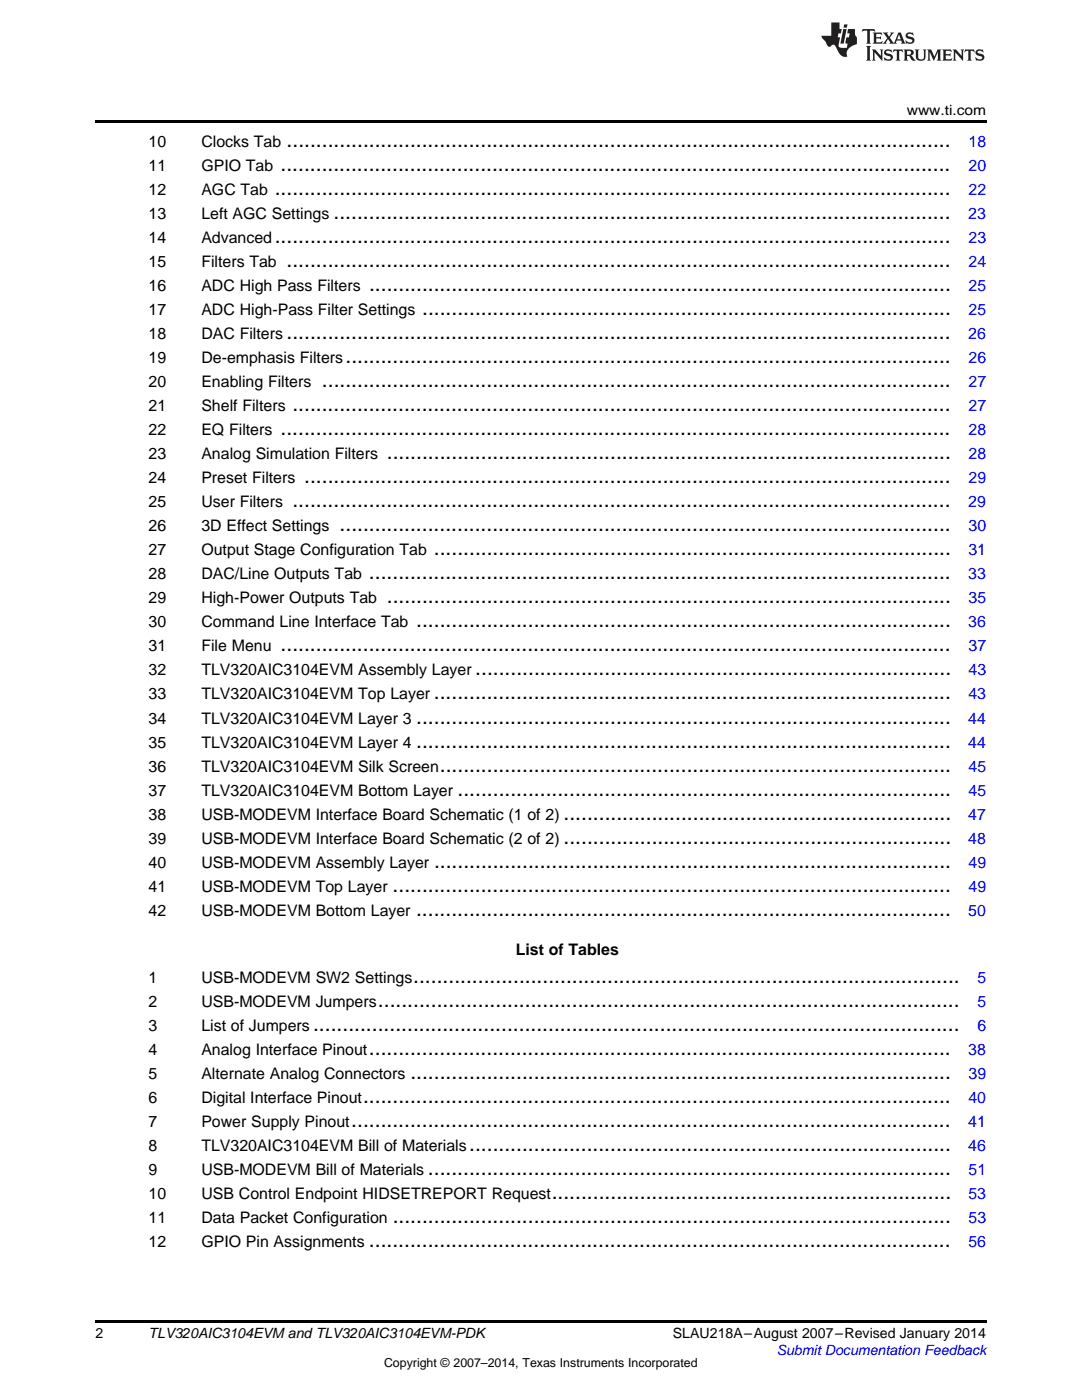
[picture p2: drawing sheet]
<svg xmlns="http://www.w3.org/2000/svg" width="216mm" height="279mm" viewBox="0 0 216 279" stroke-linecap="round" stroke-linejoin="round" font-family="sans-serif">
<defs><g id="words">
<g font-size="4.2">
<text x="57.2" y="29.2">.................................................................................................................</text>
<text x="56" y="34">..................................................................................................................</text>
<text x="54.8" y="38.8">...................................................................................................................</text>
<text x="66.6" y="43.6">.........................................................................................................</text>
<text x="54.8" y="48.4">...................................................................................................................</text>
<text x="57.2" y="53.2">.................................................................................................................</text>
<text x="73.7" y="58">...................................................................................................</text>
<text x="84.2" y="62.8">..........................................................................................</text>
<text x="57.2" y="67.6">.................................................................................................................</text>
<text x="64.2" y="77.2">...........................................................................................................</text>
<text x="68.9" y="72.4">.......................................................................................................</text>
<text x="58.3" y="82">................................................................................................................</text>
<text x="56" y="86.8">..................................................................................................................</text>
<text x="77.2" y="91.6">................................................................................................</text>
<text x="58.3" y="101.2">................................................................................................................</text>
<text x="60.7" y="96.4">..............................................................................................................</text>
<text x="67.8" y="106">........................................................................................................</text>
<text x="86.6" y="110.8">........................................................................................</text>
<text x="73.6" y="115.6">...................................................................................................</text>
<text x="77.2" y="120.4">................................................................................................</text>
<text x="83.1" y="125.2">...........................................................................................</text>
<text x="56" y="130">..................................................................................................................</text>
<text x="94.8" y="134.8">.................................................................................</text>
<text x="86.6" y="139.6">........................................................................................</text>
<text x="83" y="144.4">...........................................................................................</text>
<text x="83" y="149.2">...........................................................................................</text>
<text x="87.8" y="154">.......................................................................................</text>
<text x="91.3" y="158.8">....................................................................................</text>
<text x="112.4" y="163.6">..................................................................</text>
<text x="86.6" y="173.2">........................................................................................</text>
<text x="112.4" y="168.4">..................................................................</text>
<text x="78.3" y="178">...............................................................................................</text>
<text x="83" y="182.8">...........................................................................................</text>
<text x="82.5" y="196.2">.............................................................................................</text>
<text x="75.4" y="201">...................................................................................................</text>
<text x="62.5" y="205.8">..............................................................................................................</text>
<text x="73.6" y="210.6">...................................................................................................</text>
<text x="81.9" y="215.4">............................................................................................</text>
<text x="72.5" y="220.2">....................................................................................................</text>
<text x="70.1" y="225">......................................................................................................</text>
<text x="93.6" y="229.8">..................................................................................</text>
<text x="85.4" y="234.6">.........................................................................................</text>
<text x="110.1" y="239.4">....................................................................</text>
<text x="78.4" y="244.2">...............................................................................................</text>
<text x="73.6" y="249">...................................................................................................</text>
</g>
<g font-size="3.2">
<text x="29.6" y="29.2">10</text>
<text x="40.2" y="29.2">Clocks Tab</text>
<text x="29.6" y="34">11</text>
<text x="40.2" y="34">GPIO Tab</text>
<text x="29.6" y="38.8">12</text>
<text x="40.2" y="38.8">AGC Tab</text>
<text x="29.6" y="43.6">13</text>
<text x="40.2" y="43.6">Left AGC Settings</text>
<text x="29.6" y="48.4">14</text>
<text x="29.6" y="53.2">15</text>
<text x="40.2" y="48.4">Advanced</text>
<text x="40.2" y="53.2">Filters Tab</text>
<text x="29.6" y="58">16</text>
<text x="40.2" y="58">ADC High Pass Filters</text>
<text x="29.6" y="62.8">17</text>
<text x="40.2" y="62.8">ADC High-Pass Filter Settings</text>
<text x="29.6" y="67.6">18</text>
<text x="40.2" y="67.6">DAC Filters</text>
<text x="29.6" y="72.4">19</text>
<text x="29.6" y="77.2">20</text>
<text x="40.2" y="72.4">De-emphasis Filters</text>
<text x="40.2" y="77.2">Enabling Filters</text>
<text x="29.6" y="82">21</text>
<text x="40.2" y="82">Shelf Filters</text>
<text x="29.6" y="86.8">22</text>
<text x="40.2" y="86.8">EQ Filters</text>
<text x="29.6" y="91.6">23</text>
<text x="40.2" y="91.6">Analog Simulation Filters</text>
<text x="29.6" y="96.4">24</text>
<text x="29.6" y="101.2">25</text>
<text x="40.2" y="96.4">Preset Filters</text>
<text x="40.2" y="101.2">User Filters</text>
<text x="29.6" y="106">26</text>
<text x="40.2" y="106">3D Effect Settings</text>
<text x="29.6" y="110.8">27</text>
<text x="40.2" y="110.8">Output Stage Configuration Tab</text>
<text x="29.6" y="115.6">28</text>
<text x="40.2" y="115.6">DAC/Line Outputs Tab</text>
<text x="29.6" y="120.4">29</text>
<text x="29.6" y="125.2">30</text>
<text x="40.2" y="120.4">High-Power Outputs Tab</text>
<text x="40.2" y="125.2">Command Line Interface Tab</text>
<text x="29.6" y="130">31</text>
<text x="40.2" y="130">File Menu</text>
<text x="29.6" y="134.8">32</text>
<text x="40.2" y="134.8">TLV320AIC3104EVM Assembly Layer</text>
<text x="29.6" y="139.6">33</text>
<text x="40.2" y="139.6">TLV320AIC3104EVM Top Layer</text>
<text x="29.6" y="144.4">34</text>
<text x="29.6" y="149.2">35</text>
<text x="40.2" y="144.4">TLV320AIC3104EVM Layer 3</text>
<text x="40.2" y="149.2">TLV320AIC3104EVM Layer 4</text>
<text x="29.6" y="154">36</text>
<text x="40.2" y="154">TLV320AIC3104EVM Silk Screen</text>
<text x="29.6" y="158.8">37</text>
<text x="40.2" y="158.8">TLV320AIC3104EVM Bottom Layer</text>
<text x="29.6" y="163.6">38</text>
<text x="40.2" y="163.6">USB-MODEVM Interface Board Schematic (1 of 2)</text>
<text x="29.6" y="168.4">39</text>
<text x="29.6" y="173.2">40</text>
<text x="40.2" y="168.4">USB-MODEVM Interface Board Schematic (2 of 2)</text>
<text x="40.2" y="173.2">USB-MODEVM Assembly Layer</text>
<text x="29.6" y="178">41</text>
<text x="40.2" y="178">USB-MODEVM Top Layer</text>
<text x="29.6" y="182.8">42</text>
<text x="40.2" y="182.8">USB-MODEVM Bottom Layer</text>
<text x="102.9" y="190.6">List of Tables</text>
<text x="29.6" y="196.2">1</text>
<text x="40.2" y="196.2">USB-MODEVM SW2 Settings</text>
<text x="29.6" y="201">2</text>
<text x="40.2" y="201">USB-MODEVM Jumpers</text>
<text x="29.6" y="205.8">3</text>
<text x="40.2" y="205.8">List of Jumpers</text>
<text x="29.6" y="210.6">4</text>
<text x="29.6" y="215.4">5</text>
<text x="40.2" y="210.6">Analog Interface Pinout</text>
<text x="40.2" y="215.4">Alternate Analog Connectors</text>
<text x="29.6" y="220.2">6</text>
<text x="40.2" y="220.2">Digital Interface Pinout</text>
<text x="29.6" y="225">7</text>
<text x="40.2" y="225">Power Supply Pinout</text>
<text x="29.6" y="229.8">8</text>
<text x="40.2" y="229.8">TLV320AIC3104EVM Bill of Materials</text>
<text x="29.6" y="234.6">9</text>
<text x="29.6" y="239.4">10</text>
<text x="40.2" y="234.6">USB-MODEVM Bill of Materials</text>
<text x="40.2" y="239.4">USB Control Endpoint HIDSETREPORT Request</text>
<text x="29.6" y="244.2">11</text>
<text x="40.2" y="244.2">Data Packet Configuration</text>
<text x="29.6" y="249">12</text>
<text x="40.2" y="249">GPIO Pin Assignments</text>
</g>
<g font-size="3.2" fill="#00f">
<text x="193.3" y="29.2">18</text>
<text x="193.3" y="34">20</text>
<text x="193.3" y="38.8">22</text>
<text x="193.2" y="43.6">23</text>
<text x="193.3" y="48.4">23</text>
<text x="193.3" y="53.2">24</text>
<text x="193.3" y="58">25</text>
<text x="193.3" y="62.8">25</text>
<text x="193.2" y="67.6">26</text>
<text x="193.3" y="72.4">26</text>
<text x="193.3" y="77.2">27</text>
<text x="193.3" y="82">27</text>
<text x="193.3" y="86.8">28</text>
<text x="193.3" y="91.6">28</text>
<text x="193.2" y="101.2">29</text>
<text x="193.3" y="96.4">29</text>
<text x="193.3" y="106">30</text>
<text x="193.2" y="110.8">31</text>
<text x="193.2" y="115.6">33</text>
<text x="193.2" y="125.2">36</text>
<text x="193.3" y="120.4">35</text>
<text x="193.3" y="130">37</text>
<text x="193.3" y="134.8">43</text>
<text x="193.2" y="139.6">43</text>
<text x="193.2" y="144.4">44</text>
<text x="193.2" y="149.2">44</text>
<text x="193.3" y="154">45</text>
<text x="193.3" y="158.8">45</text>
<text x="193.2" y="163.6">47</text>
<text x="193.2" y="168.4">48</text>
<text x="193.3" y="173.2">49</text>
<text x="193.3" y="178">49</text>
<text x="193.2" y="182.8">50</text>
<text x="195" y="196.2">5</text>
<text x="195" y="201">5</text>
<text x="195" y="205.8">6</text>
<text x="193.2" y="210.6">38</text>
<text x="193.3" y="215.4">39</text>
<text x="193.2" y="220.2">40</text>
<text x="193.2" y="225">41</text>
<text x="193.2" y="229.8">46</text>
<text x="193.2" y="239.4">53</text>
<text x="193.3" y="234.6">51</text>
<text x="193.3" y="244.2">53</text>
<text x="193.2" y="249">56</text>
</g>
<g font-size="2.8">
<text x="180.9" y="23">www.ti.com</text>
<text x="19" y="267">2</text>
<text x="29.6" y="267.1">TLV320AIC3104EVM and TLV320AIC3104EVM-PDK</text>
<text x="134.3" y="267.1">SLAU218A–August 2007–Revised January 2014</text>
</g>
<text font-size="2.8" fill="#00f" x="155" y="270.4">Submit Documentation Feedback</text>
<text font-size="2.5" x="76.6" y="272.7">Copyright © 2007–2014, Texas Instruments Incorporated</text>
</g></defs>
<path d="M19 24h177.8v.6h-177.8zM19 263.5h177.8v.6h-177.8z" fill="#000"/>
<g fill="#231f20">
<path d="M172.1 5.8l-.1 .6 .5-.3h.5v.2v2.1l-.2 .3h1l-.2-.3v-2.1v-.2h.6l.4 .3-.1-.6zM174.1 6.5l.3 .4v1.5l-.3 .3h1.9l.1-.5a1.04 1.04 0 0 1-1.3 .1v-.6h.6l.4 .2v-.7l-.4 .2h-.6l.1-.6h.7l.4 .2-.1-.5zM176.1 6.5l.9 1.1-.9 1.1h.8l-.1-.2 .4-.7 .4 .7-.2 .2h1.6l-.2-.2 .1-.4h.9l.2 .4-.2 .2h.9l-.2-.3-.8-1.9h-.5l-.9 2.1-.7-1.1 .8-1h-.8l.1 .3-.3 .5-.4-.6 .2-.2zM179.4 6.9l.3 .9h-.7zM180.9 6.6a.63 .63 0 0 0-.2 .7 .63 .63 0 0 0 .6 .4l.6 .2 .1 .2a.75 .75 0 0 1-.7 .4 .75 .75 0 0 1-.6-.5l.1 .7 .2-.1a1.11 1.11 0 0 0 1.5-.5 1.13 1.13 0 0 0-1.3-.9l-.1-.3a1.04 1.04 0 0 1 1.2 .2l-.1-.6-.2 .1-.5-.1zM172.8 9.2l.3 .3v2.2l-.3 .4h1l-.2-.4v-2.2l.2-.3zM174 9.9l.2 .3v1.5l-.2 .4h.7l-.2-.4v-1.3l1.6 1.7v-1.9l.2-.3h-.7l.2 .3v.9l-1.2-1.2zM176.6 10a.62 .62 0 0 0-.2 .7 .62 .62 0 0 0 .6 .4l.6 .2 .1 .2a.76 .76 0 0 1-.7 .4 .76 .76 0 0 1-.6-.5l.1 .7 .1-.1a1.11 1.11 0 0 0 1.6-.6 1.13 1.13 0 0 0-1.3-.8l-.1-.3a1.04 1.04 0 0 1 1.2 .1l-.1-.5-.2 .1-.5-.2zM178.3 9.9l-.1 .6a.61 .61 0 0 1 .7-.3v1.5l-.2 .4h1l-.3-.4v-1.5a.63 .63 0 0 1 .8 .3l-.1-.6zM180.3 9.9l.2 .3v1.5l-.2 .4h.9l-.2-.2v-.7l.6 .2a.76 .76 0 0 0 1.1 .6l-1-.9a.58 .58 0 0 0 .6-.6 .58 .58 0 0 0-.5-.6zM181 10.2l.1-.1a.45 .45 0 0 1 .6 .1 .45 .45 0 0 1 .1 .5l-.8 .2zM182.5 9.9l.2 .2a2.17 2.17 0 0 0 .4 1.9 .99 .99 0 0 0 1.6-.7v-1.1l.2-.3h-.8l.2 .2a1.92 1.92 0 0 1-.2 1.7 .6 .6 0 0 1-.9-.5v-1.1l.2-.3zM185 9.9l.2 .3v1.5l-.2 .4h.7l-.2-.4v-1.4l.8 1.8 .8-1.8v1.4l-.2 .4h1l-.3-.4v-1.5l.3-.3h-.8l-.7 1.4-.6-1.4zM188 9.9l.2 .3v1.5l-.2 .4h1.8l.2-.6a1.04 1.04 0 0 1-1.3 .2v-.6h.6l.4 .1v-.6l-.4 .2h-.6l.1-.6h.7l.4 .2-.1-.5zM190.1 9.9l.2 .3v1.5l-.2 .4h.7l-.2-.4v-1.3l1.6 1.7v-1.9l.2-.3h-.7l.2 .3v.9l-1.1-1.2zM192.6 9.9l-.1 .6a.61 .61 0 0 1 .7-.3v1.5l-.2 .4h.9l-.2-.4v-1.5a.63 .63 0 0 1 .8 .3l-.2-.6zM194.9 10a.62 .62 0 0 0-.2 .7 .62 .62 0 0 0 .6 .4l.5 .2 .2 .2a.76 .76 0 0 1-.7 .4 .76 .76 0 0 1-.7-.5l.2 .7 .1-.1a1.11 1.11 0 0 0 1.5-.6 1.13 1.13 0 0 0-1.2-.8l-.1-.3a1.04 1.04 0 0 1 1.2 .1l-.2-.5-.2 .1-.5-.2z"/>
<path d="M165.9 4.5v2.6h-2l.1 .4 .8 .9a.91 .91 0 0 0 .9 .9 .56 .56 0 0 1 .5-.4 .56 .56 0 0 1 .5 .3l.4 .8a1.53 1.53 0 0 0 2 1.3 1.54 1.54 0 0 1 1-2.1l.9-.4-.1-1.4a1.52 1.52 0 0 1-.3-1.6h-1.4l-.2 .9h.5l-.1 .8h-.5l-.2 .9v.2l.4 .1-.1 .9a1.93 1.93 0 0 1-1.7-.3l.3-1.8h-.4l.1-.8h.5l.2-.9h-.5v-1.3zM168.3 5.8l-.6 2.9h.7l.5-2.9zM168.4 4.9l-.1 .6h.7l.1-.6z"/>
</g>
<use href="#words"/>
</svg>
